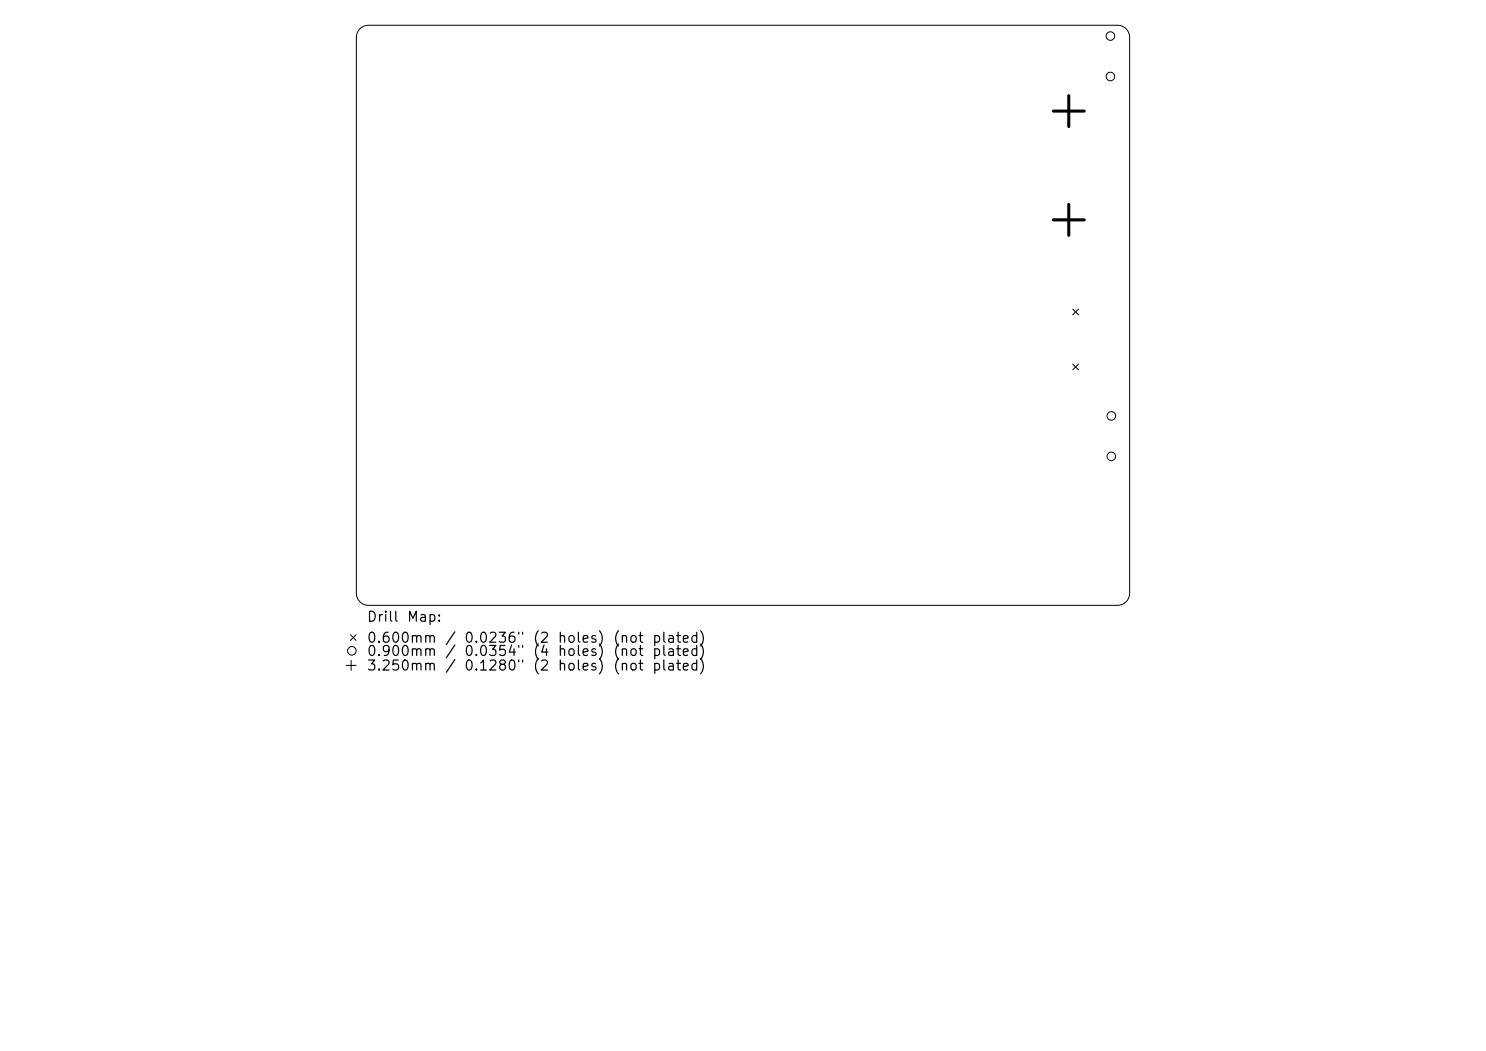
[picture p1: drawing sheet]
<svg xmlns="http://www.w3.org/2000/svg" width="297mm" height="210mm" viewBox="0 0 297 210" stroke-linecap="round" stroke-linejoin="round" font-family="sans-serif">
<defs><g id="words">
<g font-size="2">
<text x="73.2" y="124.7">Drill</text>
<text x="81.2" y="124.7">Map:</text>
<text x="73.2" y="128.9">0.600mm</text>
<text x="73.2" y="131.6">0.900mm</text>
<text x="88.8" y="128.9">/</text>
<text x="88.8" y="131.6">/</text>
<text x="92.6" y="128.9">0.0236&quot;</text>
<text x="92.6" y="131.6">0.0354&quot;</text>
<text x="106.4" y="128.9">(2</text>
<text x="106.4" y="131.6">(4</text>
<text x="111.3" y="128.9">holes)</text>
<text x="111.3" y="131.6">holes)</text>
<text x="122.4" y="128.9">(not</text>
<text x="122.4" y="131.6">(not</text>
<text x="130.2" y="128.9">plated)</text>
<text x="130.2" y="131.6">plated)</text>
<text x="73.2" y="134.5">3.250mm</text>
<text x="88.8" y="134.5">/</text>
<text x="92.6" y="134.5">0.1280&quot;</text>
<text x="106.4" y="134.5">(2</text>
<text x="111.3" y="134.5">holes)</text>
<text x="122.4" y="134.5">(not</text>
<text x="130.2" y="134.5">plated)</text>
</g>
</g></defs>
<g fill="none" stroke="#000" stroke-width=".2">
<path d="M71.9 5.8l.7-.5 1-.3h149.8a2.42 2.42 0 0 1 2.4 2.5v111a2.42 2.42 0 0 1-2.4 2.5h-149.8a2.42 2.42 0 0 1-2.4-2.5v-111l.3-1.1zM214.4 61.8l1.1 1.1M214.4 72.8l1.1 1.1M215.5 61.8l-1.1 1.1M215.5 72.8l-1.1 1.1M69.2 133h2M70 126.8l1.2 1.2M70.2 132v2M71.2 126.8l-1.2 1.2"/>
<circle cx="221.9" cy="15.3" r=".86"/>
<circle cx="221.9" cy="7.2" r=".86"/>
<circle cx="222.1" cy="91.2" r=".86"/>
<circle cx="222.1" cy="83.1" r=".86"/>
<circle cx="70.3" cy="130" r=".86"/>
</g>
<path d="M213.6 19.1v6.2M210.5 22.2h6.2M210.5 43.9h6.2M213.6 40.8v6.2" fill="none" stroke="#000" stroke-width=".62"/>
<use href="#words"/>
</svg>
